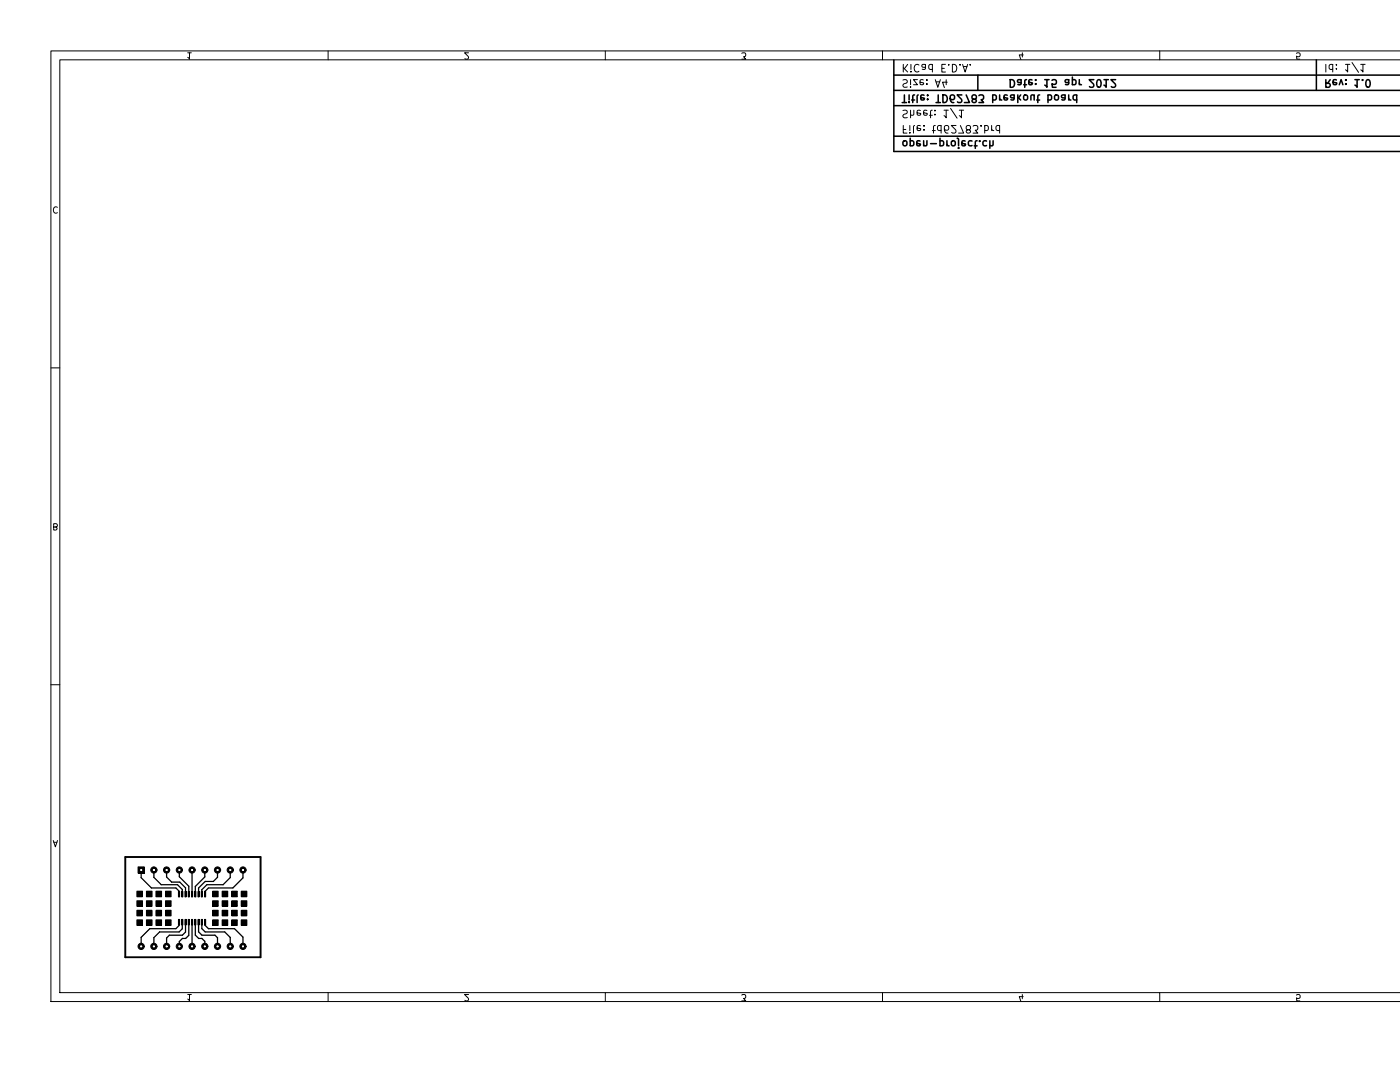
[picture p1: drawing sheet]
<svg xmlns="http://www.w3.org/2000/svg" width="279mm" height="216mm" viewBox="0 0 279 216" stroke-linecap="round" stroke-linejoin="round" font-family="sans-serif">
<g fill="none" stroke="#000" stroke-width=".2">
<path d="M37.5 10.5h.7M37.8 10.5v1.3l-.3-.4M65.5 10.2v1.7M93.5 10.5h-.8l.8 .9-.2 .4-.5-.1M120.8 10.2v1.7M148 10.7l.6-.2 .2 .3v.4l-.4 .1 .4 .5h-.8M176.1 10.2v1.7M180.2 16l.6-.1 .2 .1v.5l-.7 .3-.1 .3 .3 .3 .6-.1M180.3 12.8v1.6M180.3 13.5l.8 .9M181.1 12.8l-.6 .9M181.7 17.3v.1"/>
<path d="M181.7 15.9v1M181.8 14.2v.2M181.8 12.8v1.1M183.1 15.9h-.8l.8 1h-.8M183.4 13a.61 .61 0 0 0-.8 0 .61 .61 0 0 0-.2 .7 .57 .57 0 0 0 .3 .6 .57 .57 0 0 0 .7-.1M184.3 16l-.5-.1-.2 .2 .1 .7h.6v-.3l-.7-.1M184.7 12.8l-.1 1h-.6M184.7 12.9l-.5-.1a.3 .3 0 0 0-.2 .3 .3 .3 0 0 0 .2 .3l.5 .1M185 15.9v.1M185 16.7v.1M186.1 12.9l-.5-.1-.2 .3 .1 .7h.6M186.1 12.8v1.6"/>
<path d="M186.7 15.9l.5 1.5 .5-1.5M186.8 16.3h.7M188 13.6h.5M188.7 12.8h-.7v1.6h.7M188.8 15.9v1M189.1 16.4h-1l.4 1.1M189.3 12.8v.2M190.1 12.8a.77 .77 0 0 1 .8 .8 .77 .77 0 0 1-.8 .8zM191.6 12.8v.2M192.1 12.8l.5 1.6 .5-1.6M192.2 13.3h.8M193.6 12.8v.2"/>
<path d="M204 10.5v.9M204.2 11h-.8l.3 .9M231.4 10.2v1.7M258.7 10.7l.2-.2 .5 .2 .1 .4-.2 .2h-.4l-.2-.1 .1 .6h.6M264.6 12.8v1.6M266 12.9l-.5-.1-.2 .3 .1 .7h.6M266 12.8v1.6M266.7 12.8v.2M266.7 13.6v.2M268.5 12.8h.9M269 12.8v1.6l-.5-.5M269.8 12.5l1.3 1.9"/>
<path d="M271.6 12.8h.8M272 12.8v1.6l-.4-.5M279.4 10.2h-269.2v189.6h269.2M279.4 11.9h-267.5v186.2h267.5M180.2 22.1l.6-.1 .2 .1v.5l-.7 .3-.1 .3 .3 .3 .6-.1M180.3 25v1.6h.7M180.3 25.8h.5M181.6 26.4v.2M181.6 25v1.1M181.7 22v1.5M182.4 22l-.1 .9-.4 .1-.2-.1M182.5 25l-.2 .3v1.3"/>
<path d="M183.7 25.1l-.5-.1-.2 .3 .1 .7h.6l.1-.3-.8-.2M183.7 22.1l-.5-.1-.2 .2 .1 .7h.6l.1-.3-.8-.1M184.4 25v.2M184.4 25.8v.2M185 22.1l-.4-.1-.3 .2 .1 .7h.6l.1-.3-.8-.1M185.5 23h.6M186.1 22l-.4 .2v1.3M186.1 26.1h.6M186.6 22v.1M186.6 22.8v.1M186.7 25l-.4 .3v1.3M187.8 25.1l-.4-.1-.3 .3 .1 .7h.6"/>
<path d="M187.8 25v1.6M188.4 22h.9M188.5 25.7l.3 .3h.3l.2-.3-.1-.6-.4-.1-.3 .2a1.01 1.01 0 0 0 .4 1.4h.3M188.8 22v1.5l-.4-.4M189.7 21.6l1.3 2M190.8 25h-1l1 1.1-.1 .3-.2 .2-.6-.2M191.4 22h.9M191.7 25l.6 1.6h-1M191.9 22v1.5l-.5-.4M193.1 25.9l-.3 .3 .1 .2 .2 .2 .4-.1 .2-.2-.1-.2-.6-.3-.2-.2v-.3l.3-.3h.3l.3 .3-.1 .5-.2 .1M194.2 25.2l.7-.2 .2 .3v.5l-.5 .2 .5 .6h-.9M195.8 25v.2"/>
<path d="M196.5 25.1l.5-.1 .2 .3-.1 .7h-.6M196.5 25v1.6M197.9 25.8l.1 .2 .3 .1M197.9 25v1.1M199.5 25.1l-.4-.1-.3 .3 .1 .7h.6M199.5 25v1.6M11.4 41.4a.6 .6 0 0 0-.8 .4 .6 .6 0 0 0 .6 .7l.2-.1M10.2 73.4h1.7M10.7 105.2h.6v.4l-.6 .2v-1.3h.5l.2 .4-.3 .3M10.2 136.6h1.7M10.6 167.7l.4 1.3 .5-1.3M10.7 168.1h.7"/>
<path d="M27.3 177.8h1.1v1.1h-1.1zM27.3 179.7h1.1v1.1h-1.1zM27.5 173h1.3v1.2h-1.3zM29.2 177.8h1.1v1.1h-1.1zM29.2 179.7h1.1v1.1h-1.1zM31.1 177.8h1.1v1.1h-1.1zM31.1 179.7h1.1v1.1h-1.1zM33 177.8h1.2v1.1h-1.2zM33 179.7h1.2v1.1h-1.2zM35.6 177.9h.2v1.1h-.2zM36.3 177.9h.2v1.1h-.2zM36.9 177.9h.2v1.1h-.2z"/>
<path d="M37.6 177.9h.2v1.1h-.2zM38.2 177.9h.2v1.1h-.2zM38.9 177.9h.2v1.1h-.2zM39.5 177.9h.2v1.1h-.2zM40.2 177.9h.2v1.1h-.2zM40.8 177.9h.2v1.1h-.2zM42.4 177.8h1.1v1.1h-1.1zM42.4 179.7h1.1v1.1h-1.1zM44.3 177.8h1.2v1.1h-1.2zM44.3 179.7h1.2v1.1h-1.2zM46.2 177.8h1.2v1.1h-1.2zM46.2 179.7h1.2v1.1h-1.2z"/>
<path d="M48.1 177.8h1.2v1.1h-1.2zM48.1 179.7h1.2v1.1h-1.2zM27.3 181.6h1.1v1.2h-1.1zM27.3 183.5h1.1v1.2h-1.1zM29.2 181.6h1.1v1.2h-1.1zM29.2 183.5h1.1v1.2h-1.1zM31.1 181.6h1.1v1.2h-1.1zM31.1 183.5h1.1v1.2h-1.1zM33 181.6h1.2v1.2h-1.2zM33 183.5h1.2v1.2h-1.2zM35.6 183.5h.2v1.1h-.2zM36.3 183.5h.2v1.1h-.2z"/>
<path d="M36.9 183.5h.2v1.1h-.2zM37.5 198.4h.7M37.6 183.5h.2v1.1h-.2zM37.8 198.4v1.3l-.3-.3M38.2 183.5h.2v1.1h-.2zM38.9 183.5h.2v1.1h-.2zM39.5 183.5h.2v1.1h-.2zM40.2 183.5h.2v1.1h-.2zM40.8 183.5h.2v1.1h-.2zM42.4 181.6h1.1v1.2h-1.1zM42.4 183.5h1.1v1.2h-1.1zM44.3 181.6h1.2v1.2h-1.2z"/>
<path d="M44.3 183.5h1.2v1.2h-1.2zM46.2 181.6h1.2v1.2h-1.2zM46.2 183.5h1.2v1.2h-1.2zM48.1 181.6h1.2v1.2h-1.2zM48.1 183.5h1.2v1.2h-1.2zM65.5 198.1v1.7M93.5 198.4h-.8l.8 1-.2 .3-.5-.1M120.8 198.1v1.7M148 198.6l.6-.2 .2 .3v.4l-.4 .1 .4 .5h-.8M176.1 198.1v1.7M204 198.4v.9M204.2 198.9h-.8l.3 .9"/>
<path d="M231.4 198.1v1.7M258.7 198.6l.2-.2 .5 .2 .1 .4-.2 .2h-.4l-.2-.1 .1 .6h.6"/>
<circle cx="30.7" cy="173.6" r=".62"/>
<circle cx="33.2" cy="173.6" r=".62"/>
<circle cx="35.8" cy="173.6" r=".62"/>
<circle cx="38.3" cy="173.6" r=".62"/>
<circle cx="40.9" cy="173.6" r=".62"/>
<circle cx="43.4" cy="173.6" r=".62"/>
<circle cx="45.9" cy="173.6" r=".62"/>
<circle cx="48.5" cy="173.6" r=".62"/>
<circle cx="28.2" cy="188.8" r=".62"/>
<circle cx="30.7" cy="188.8" r=".62"/>
<circle cx="33.2" cy="188.8" r=".62"/>
<circle cx="35.8" cy="188.8" r=".62"/>
<circle cx="38.3" cy="188.8" r=".62"/>
<circle cx="40.9" cy="188.8" r=".62"/>
<circle cx="43.4" cy="188.8" r=".62"/>
<circle cx="45.9" cy="188.8" r=".62"/>
<circle cx="48.5" cy="188.8" r=".62"/>
</g>
<g fill="none" stroke="#000" stroke-width=".3">
<path d="M178.4 11.9v18.3h101M178.4 15h101M178.4 18h101M180.5 18.9v1.6M181.4 18.9v1.1M181.9 20h.6M182.5 18.9l-.3 .3v1.3M183.2 18.9l-.2 .3v1.3M184.4 19l-.4-.1-.2 .3v.7h.6l.1-.3-.7-.2M185.1 18.9v.2M185.1 19.7v.2M187.2 18.9v1.6"/>
<path d="M188.2 18.9a.77 .77 0 0 1 .9 .8 .77 .77 0 0 1-.9 .8zM189.6 19.6l.3 .3h.3l.3-.3-.1-.6-.5-.1-.2 .2a1.01 1.01 0 0 0 .4 1.4h.3M192 18.9h-1l1 1.1-.1 .3-.2 .2-.6-.2M192.8 18.9l.7 1.6h-1M194.3 19.8l-.3 .3 .1 .2 .2 .2 .4-.1 .2-.2-.1-.2-.7-.3-.1-.2v-.3l.3-.3h.3l.3 .3-.1 .5-.2 .1M195.1 15v3M195.4 19.1l.6-.2 .3 .3-.1 .5-.4 .2 .5 .6h-.9M198.1 19l.5-.1 .2 .3-.1 .7h-.6M198.1 18.9v1.6M199.5 19.7l.1 .2 .3 .1M199.5 18.9v1.1M201 19l-.4-.1-.2 .3v.7h.6l.1-.3-.7-.2"/>
<path d="M201.6 15.9a.77 .77 0 0 1 .9 .8 .77 .77 0 0 1-.9 .7zM202.4 18.9l-.1 1h-.6M202.4 19l-.5-.1a.3 .3 0 0 0-.2 .3 .3 .3 0 0 0 .2 .3l.5 .1M203.1 18.9v1.6M203.1 19.4l.6 .6M203.7 18.9l-.4 .6M203.8 15.9l-.1 .9h-.6M203.8 16l-.5-.1a.3 .3 0 0 0-.3 .3 .3 .3 0 0 0 .3 .3h.5M204.3 16.9h.6M204.4 19.1l.2-.2 .4 .2 .1 .6-.2 .2-.3 .1-.2-.2zM204.9 15.9l-.4 .2v1.3M206 16l-.5-.1-.2 .2 .1 .7h.6v-.3l-.7-.1"/>
<path d="M206.4 19.1l-.2-.2-.4 .1-.1 1M206.4 18.9v1.1M206.7 15.9v.1M206.7 16.7v.1M206.9 20h.6M207.5 18.9l-.4 .3v1.3M208.5 15.9h.9M208.9 15.9v1.5l-.4-.4M209.1 19l.5-.1 .3 .3-.2 .7h-.6M209.1 18.9v1.6M210 16l.2-.1 .6 .1v.5l-.1 .3h-.5l-.2-.1v.7h.8M210.6 19l.4-.1 .3 .3v.5l-.3 .3-.4-.1-.1-.2z"/>
<path d="M212.6 18.9l-.1 1h-.6M212.6 19l-.5-.1a.3 .3 0 0 0-.3 .3 .3 .3 0 0 0 .3 .3l.5 .1M213.3 19.7l.1 .2 .3 .1M213.3 18.9v1.1M213.3 15.9l-.1 .9h-.6M213.3 16l-.5-.1a.3 .3 0 0 0-.2 .3 .3 .3 0 0 0 .2 .3h.5M214 16l.4-.1 .3 .3-.1 .6h-.6M214 15.4v1.5M214.9 19l-.5-.1-.2 .3 .1 .7h.6M214.9 18.9v1.6M215.4 16.6l.1 .2 .3 .1M215.4 15.9v1"/>
<path d="M218.3 15.9h-.9l.9 1.1-.1 .3-.2 .1-.6-.1M219 16l.2-.1a.81 .81 0 0 1 .6 .8 .81 .81 0 0 1-.6 .7l-.2-.1-.1-.5zM220.3 15.9h.9M220.8 15.9v1.5l-.5-.4M222.6 15.9h-.9l.9 1.1v.3l-.2 .1-.6-.1M262.7 11.9v6.1M264.6 15.9v1.5h.6l.2-.1 .1-.4-.2-.2-.7-.1M265.5 15.9l-.5 .7M266.7 16l-.4-.1-.3 .2 .1 .7h.6l.1-.3-.8-.1M267.3 16.9l.3-1 .4 1M268.6 15.9v.1M268.6 16.7v.1"/>
<path d="M270.4 15.9h.9M270.8 15.9v1.5l-.4-.4M271.9 15.9v.1M272.7 16l.2-.1a.81 .81 0 0 1 .6 .8 .81 .81 0 0 1-.6 .7l-.2-.1-.1-.5zM178.4 27.2h101M178.4 21.1h101M180.1 20.5h.8M180.3 28.2l.2-.1 .4 .1 .1 .6-.1 .2-.4 .1-.2-.1zM181.4 20.3v.2M181.7 28.2l.4-.1 .3 .3-.2 .6h-.5M181.7 27.6v1.5M183.6 28.2l-.4-.1-.2 .2v.7h.6l.1-.3-.7-.1"/>
<path d="M184.3 28.1v1M185 28.1l-.1 .9-.3 .1-.3-.1M185.7 28.7h1.2M186.8 20.5h.9M187.6 28.2l.4-.1 .3 .3-.1 .6h-.6M187.6 27.6v1.5M189 28.8l.1 .2 .3 .1M189 28.1v1M190 28.2l.4-.1 .2 .3v.4l-.2 .3-.4-.1-.2-.2zM191 27.6l.3 .2v1.3M191.3 29.5v.1M192.6 28.2l-.4-.1-.2 .2v.7h.6l.1-.3-.7-.1"/>
<path d="M194 28.2l-.4-.1-.3 .3 .1 .6h.6M194.4 29.1h.6M195 28.1l-.4 .2v1.3M195.5 28.1v.1M196.9 28.2l-.4-.1-.3 .3 .1 .6h.6M197.5 28.1v1.5M198.2 28.1l-.1 .9-.3 .1-.3-.1"/>
</g>
<path d="M25 171h27v20h-27z" fill="none" stroke="#000" stroke-width=".38"/>
<g fill="#000">
<path d="M27.3 177.8h1.1v1.1h-1.1zM27.3 179.7h1.1v1.1h-1.1zM27.5 173h1.3v1.2h-1.3zM29.2 177.8h1.1v1.1h-1.1zM29.2 179.7h1.1v1.1h-1.1zM31.1 177.8h1.1v1.1h-1.1zM31.1 179.7h1.1v1.1h-1.1zM33 177.8h1.2v1.1h-1.2zM33 179.7h1.2v1.1h-1.2zM35.6 177.9h.2v1.1h-.2zM36.3 177.9h.2v1.1h-.2zM36.9 177.9h.2v1.1h-.2z"/>
<path d="M37.6 177.9h.2v1.1h-.2zM38.2 177.9h.2v1.1h-.2zM38.9 177.9h.2v1.1h-.2zM39.5 177.9h.2v1.1h-.2zM40.2 177.9h.2v1.1h-.2zM40.8 177.9h.2v1.1h-.2zM42.4 177.8h1.1v1.1h-1.1zM42.4 179.7h1.1v1.1h-1.1zM44.3 177.8h1.2v1.1h-1.2zM44.3 179.7h1.2v1.1h-1.2zM46.2 177.8h1.2v1.1h-1.2zM46.2 179.7h1.2v1.1h-1.2z"/>
<path d="M48.1 177.8h1.2v1.1h-1.2zM48.1 179.7h1.2v1.1h-1.2zM27.3 181.6h1.1v1.2h-1.1zM27.3 183.5h1.1v1.2h-1.1zM29.2 181.6h1.1v1.2h-1.1zM29.2 183.5h1.1v1.2h-1.1zM31.1 181.6h1.1v1.2h-1.1zM31.1 183.5h1.1v1.2h-1.1zM33 181.6h1.2v1.2h-1.2zM33 183.5h1.2v1.2h-1.2zM35.6 183.5h.2v1.1h-.2zM36.3 183.5h.2v1.1h-.2z"/>
<path d="M36.9 183.5h.2v1.1h-.2zM37.6 183.5h.2v1.1h-.2zM38.2 183.5h.2v1.1h-.2zM38.9 183.5h.2v1.1h-.2zM39.5 183.5h.2v1.1h-.2zM40.2 183.5h.2v1.1h-.2zM40.8 183.5h.2v1.1h-.2zM42.4 181.6h1.1v1.2h-1.1zM42.4 183.5h1.1v1.2h-1.1zM44.3 181.6h1.2v1.2h-1.2zM44.3 183.5h1.2v1.2h-1.2zM46.2 181.6h1.2v1.2h-1.2z"/>
<path d="M46.2 183.5h1.2v1.2h-1.2zM48.1 181.6h1.2v1.2h-1.2zM48.1 183.5h1.2v1.2h-1.2z"/>
<circle cx="30.7" cy="173.6" r=".62"/>
<circle cx="33.2" cy="173.6" r=".62"/>
<circle cx="35.8" cy="173.6" r=".62"/>
<circle cx="38.3" cy="173.6" r=".62"/>
<circle cx="40.9" cy="173.6" r=".62"/>
<circle cx="43.4" cy="173.6" r=".62"/>
<circle cx="45.9" cy="173.6" r=".62"/>
<circle cx="48.5" cy="173.6" r=".62"/>
<circle cx="28.2" cy="188.8" r=".62"/>
<circle cx="30.7" cy="188.8" r=".62"/>
<circle cx="33.2" cy="188.8" r=".62"/>
<circle cx="35.8" cy="188.8" r=".62"/>
<circle cx="38.3" cy="188.8" r=".62"/>
<circle cx="40.9" cy="188.8" r=".62"/>
<circle cx="43.4" cy="188.8" r=".62"/>
<circle cx="45.9" cy="188.8" r=".62"/>
<circle cx="48.5" cy="188.8" r=".62"/>
</g>
<g fill="none" stroke="#000" stroke-width=".25">
<path d="M28.2 173.6v1.5l2 2.1h4.9l.6 .6v.6M30.7 173.6v1.5l1.5 1.4h3.2l1 1v.9M33.2 173.6v1.4l1.1 1h1.6l1.1 1.2v1.2M35.8 173.6v1.3l1.9 1.9v1.6M38.3 173.6v4.8M40.9 173.6v1.4l-1.9 1.9v1.5M43.4 173.6v1.4l-.8 .9h-1.6l-1.4 1.3v1.2M45.9 173.6v1.5l-1.4 1.4h-3.2l-1 1v.9M48.5 173.6v1.6l-2 2h-4.9l-.7 .7v.5M35.7 184v.7l-.6 .6h-5.2l-1.7 1.7v1.8M36.4 184v1.3l-.6 .7h-4l-1.1 1.1v1.7M37 184v2l-.6 .6h-2.6l-.6 .6v1.6"/>
<path d="M37.7 184v2.6l-.6 .7h-.7l-.6 .6v.9M38.3 184v4.8M39 184v2.6l.6 .7h.7l.6 .5v1M39.6 184v1.9l.7 .7h2.6l.5 .5v1.7M40.3 184v1.3l.6 .7h3.9l1.1 1.1v1.7M40.9 184v.6l.7 .7h5.2l1.7 1.7v1.8"/>
</g>
<circle cx="28.2" cy="173.6" r=".11" fill="#fff"/>
<circle cx="28.2" cy="173.6" r=".11" fill="none" stroke="#fff" stroke-width=".2"/>
<circle cx="30.7" cy="173.6" r=".11" fill="#fff"/>
<circle cx="30.7" cy="173.6" r=".11" fill="none" stroke="#fff" stroke-width=".2"/>
<circle cx="33.2" cy="173.6" r=".11" fill="#fff"/>
<circle cx="33.2" cy="173.6" r=".11" fill="none" stroke="#fff" stroke-width=".2"/>
<circle cx="35.8" cy="173.6" r=".11" fill="#fff"/>
<circle cx="35.8" cy="173.6" r=".11" fill="none" stroke="#fff" stroke-width=".2"/>
<circle cx="38.3" cy="173.6" r=".11" fill="#fff"/>
<circle cx="38.3" cy="173.6" r=".11" fill="none" stroke="#fff" stroke-width=".2"/>
<circle cx="40.9" cy="173.6" r=".11" fill="#fff"/>
<circle cx="40.9" cy="173.6" r=".11" fill="none" stroke="#fff" stroke-width=".2"/>
<circle cx="43.4" cy="173.6" r=".11" fill="#fff"/>
<circle cx="43.4" cy="173.6" r=".11" fill="none" stroke="#fff" stroke-width=".2"/>
<circle cx="45.9" cy="173.6" r=".11" fill="#fff"/>
<circle cx="45.9" cy="173.6" r=".11" fill="none" stroke="#fff" stroke-width=".2"/>
<circle cx="48.5" cy="173.6" r=".11" fill="#fff"/>
<circle cx="48.5" cy="173.6" r=".11" fill="none" stroke="#fff" stroke-width=".2"/>
<circle cx="48.5" cy="188.8" r=".11" fill="#fff"/>
<circle cx="48.5" cy="188.8" r=".11" fill="none" stroke="#fff" stroke-width=".2"/>
<circle cx="45.9" cy="188.8" r=".11" fill="#fff"/>
<circle cx="45.9" cy="188.8" r=".11" fill="none" stroke="#fff" stroke-width=".2"/>
<circle cx="43.4" cy="188.8" r=".11" fill="#fff"/>
<circle cx="43.4" cy="188.8" r=".11" fill="none" stroke="#fff" stroke-width=".2"/>
<circle cx="40.9" cy="188.8" r=".11" fill="#fff"/>
<circle cx="40.9" cy="188.8" r=".11" fill="none" stroke="#fff" stroke-width=".2"/>
<circle cx="38.3" cy="188.8" r=".11" fill="#fff"/>
<circle cx="38.3" cy="188.8" r=".11" fill="none" stroke="#fff" stroke-width=".2"/>
<circle cx="35.8" cy="188.8" r=".11" fill="#fff"/>
<circle cx="35.8" cy="188.8" r=".11" fill="none" stroke="#fff" stroke-width=".2"/>
<circle cx="33.2" cy="188.8" r=".11" fill="#fff"/>
<circle cx="33.2" cy="188.8" r=".11" fill="none" stroke="#fff" stroke-width=".2"/>
<circle cx="30.7" cy="188.8" r=".11" fill="#fff"/>
<circle cx="30.7" cy="188.8" r=".11" fill="none" stroke="#fff" stroke-width=".2"/>
<circle cx="28.2" cy="188.8" r=".11" fill="#fff"/>
<circle cx="28.2" cy="188.8" r=".11" fill="none" stroke="#fff" stroke-width=".2"/>
</svg>
